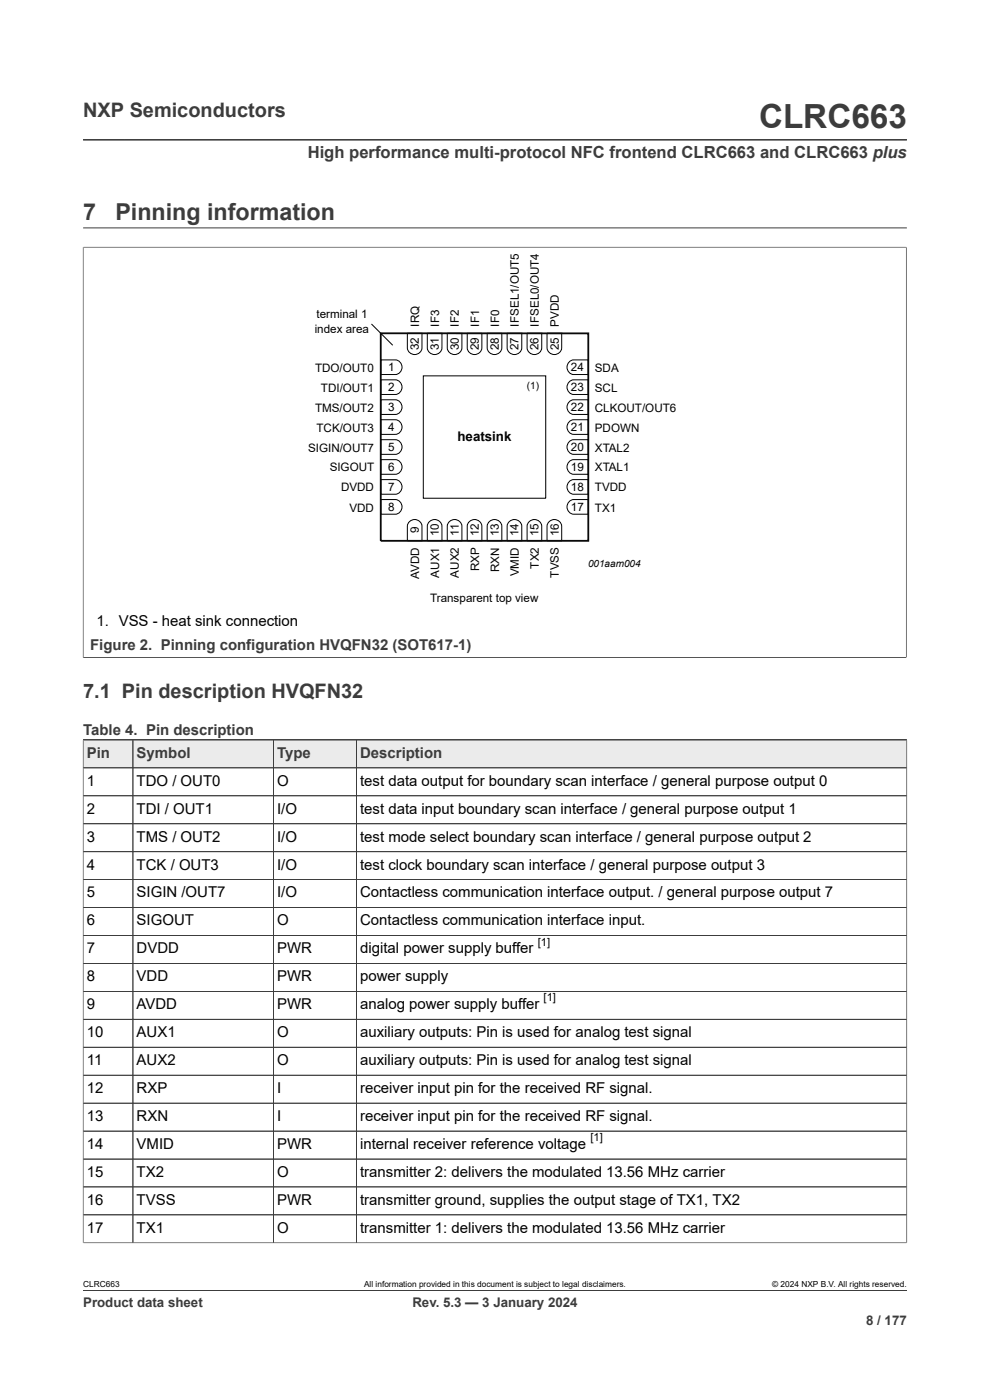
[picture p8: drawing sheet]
<svg xmlns="http://www.w3.org/2000/svg" width="210mm" height="297mm" viewBox="0 0 210 297" stroke-linecap="round" stroke-linejoin="round" font-family="sans-serif">
<defs><g id="words">
<text font-size="7.1" fill="#3c3c3c" x="161" y="27.2">CLRC663</text>
<g font-size="4.9" fill="#3c3c3c">
<text x="17.6" y="46.6">7</text>
<text x="24.5" y="46.6">Pinning information</text>
</g>
<g font-size="4.2" fill="#3c3c3c">
<text x="17.6" y="24.8">NXP Semiconductors</text>
<text x="17.6" y="148.1">7.1 Pin description HVQFN32</text>
</g>
<text font-size="3.5" fill="#3c3c3c" x="65.3" y="33.5">High performance multi-protocol NFC frontend CLRC663 and CLRC663 plus</text>
<g font-size="3.2" fill="#3c3c3c">
<text x="19.1" y="138">Figure 2. Pinning configuration HVQFN32 (SOT617-1)</text>
<text x="17.6" y="155.8">Table 4. Pin description</text>
<text x="18.4" y="160.8">Pin</text>
<text x="29" y="160.8">Symbol</text>
<text x="58.8" y="160.8">Type</text>
<text x="76.4" y="160.8">Description</text>
</g>
<g font-size="3.2">
<text x="20.5" y="132.8">1. VSS - heat sink connection</text>
<text x="18.4" y="166.7">1</text>
<text x="29" y="166.7">TDO / OUT0</text>
<text x="58.8" y="166.7">O</text>
<text x="76.4" y="166.7">test data output for boundary scan interface / general purpose output 0</text>
<text x="18.4" y="172.6">2</text>
<text x="29" y="172.6">TDI / OUT1</text>
<text x="58.8" y="172.6">I/O</text>
<text x="76.4" y="172.6">test data input boundary scan interface / general purpose output 1</text>
<text x="18.4" y="178.5">3</text>
<text x="29" y="178.5">TMS / OUT2</text>
<text x="58.8" y="178.5">I/O</text>
<text x="76.4" y="178.5">test mode select boundary scan interface / general purpose output 2</text>
<text x="18.4" y="184.5">4</text>
<text x="29" y="184.5">TCK / OUT3</text>
<text x="58.8" y="184.5">I/O</text>
<text x="76.4" y="184.5">test clock boundary scan interface / general purpose output 3</text>
<text x="18.4" y="190.4">5</text>
<text x="29" y="190.4">SIGIN /OUT7</text>
<text x="58.8" y="190.4">I/O</text>
<text x="76.4" y="190.4">Contactless communication interface output. / general purpose output 7</text>
<text x="18.4" y="196.3">6</text>
<text x="29" y="196.3">SIGOUT</text>
<text x="58.8" y="196.3">O</text>
<text x="76.4" y="196.3">Contactless communication interface input.</text>
<text x="18.4" y="202.2">7</text>
<text x="29" y="202.2">DVDD</text>
<text x="58.8" y="202.2">PWR</text>
<text x="76.4" y="202.2">digital power supply buffer</text>
<text x="18.4" y="208.2">8</text>
<text x="29" y="208.2">VDD</text>
<text x="58.8" y="208.2">PWR</text>
<text x="76.4" y="208.2">power supply</text>
<text x="18.4" y="214.1">9</text>
<text x="29" y="214.1">AVDD</text>
<text x="58.8" y="214.1">PWR</text>
<text x="76.4" y="214.1">analog power supply buffer</text>
<text x="18.4" y="220">10</text>
<text x="29" y="220">AUX1</text>
<text x="58.8" y="220">O</text>
<text x="76.4" y="220">auxiliary outputs: Pin is used for analog test signal</text>
<text x="18.4" y="226">11</text>
<text x="29" y="226">AUX2</text>
<text x="58.8" y="226">O</text>
<text x="76.4" y="226">auxiliary outputs: Pin is used for analog test signal</text>
<text x="18.4" y="231.9">12</text>
<text x="29" y="231.9">RXP</text>
<text x="58.8" y="231.9">I</text>
<text x="76.4" y="231.9">receiver input pin for the received RF signal.</text>
<text x="18.4" y="237.8">13</text>
<text x="29" y="237.8">RXN</text>
<text x="58.8" y="237.8">I</text>
<text x="76.4" y="237.8">receiver input pin for the received RF signal.</text>
<text x="18.4" y="243.7">14</text>
<text x="29" y="243.7">VMID</text>
<text x="58.8" y="243.7">PWR</text>
<text x="76.4" y="243.7">internal receiver reference voltage</text>
<text x="18.4" y="249.7">15</text>
<text x="29" y="249.7">TX2</text>
<text x="58.8" y="249.7">O</text>
<text x="76.4" y="249.7">transmitter 2: delivers the modulated 13.56 MHz carrier</text>
<text x="18.4" y="255.6">16</text>
<text x="29" y="255.6">TVSS</text>
<text x="58.8" y="255.6">PWR</text>
<text x="76.4" y="255.6">transmitter ground, supplies the output stage of TX1, TX2</text>
<text x="18.4" y="261.5">17</text>
<text x="29" y="261.5">TX1</text>
<text x="58.8" y="261.5">O</text>
<text x="76.4" y="261.5">transmitter 1: delivers the modulated 13.56 MHz carrier</text>
</g>
<text font-size="2.8" x="97" y="93.5">heatsink</text>
<g font-size="2.8" fill="#3c3c3c">
<text x="17.6" y="277.3">Product data sheet</text>
<text x="87.5" y="277.3">Rev. 5.3 — 3 January 2024</text>
<text x="183.7" y="281">8 / 177</text>
</g>
<g font-size="2.5">
<text x="66.8" y="70.5">index area</text>
<text x="67.1" y="67.6">terminal 1</text>
<text x="88.9" y="69.3" transform="rotate(-90 88.9 69.3)">IRQ</text>
<text x="93.2" y="69.3" transform="rotate(-90 93.2 69.3)">IF3</text>
<text x="97.4" y="69.3" transform="rotate(-90 97.4 69.3)">IF2</text>
<text x="101.6" y="69.3" transform="rotate(-90 101.6 69.3)">IF1</text>
<text x="105.9" y="69.3" transform="rotate(-90 105.9 69.3)">IF0</text>
<text x="110.1" y="69.3" transform="rotate(-90 110.1 69.3)">IFSEL1/OUT5</text>
<text x="114.3" y="69.3" transform="rotate(-90 114.3 69.3)">IFSEL0/OUT4</text>
<text x="118.6" y="69.3" transform="rotate(-90 118.6 69.3)">PVDD</text>
<text x="88.9" y="74.3" transform="rotate(-90 88.9 74.3)">32</text>
<text x="93.1" y="74.3" transform="rotate(-90 93.1 74.3)">31</text>
<text x="97.3" y="74.3" transform="rotate(-90 97.3 74.3)">30</text>
<text x="101.6" y="74.3" transform="rotate(-90 101.6 74.3)">29</text>
<text x="105.8" y="74.3" transform="rotate(-90 105.8 74.3)">28</text>
<text x="110" y="74.3" transform="rotate(-90 110 74.3)">27</text>
<text x="114.3" y="74.3" transform="rotate(-90 114.3 74.3)">26</text>
<text x="118.5" y="74.3" transform="rotate(-90 118.5 74.3)">25</text>
<text x="66.8" y="78.9">TDO/OUT0</text>
<text x="68.1" y="83.1">TDI/OUT1</text>
<text x="82.3" y="83">2</text>
<text x="82.3" y="78.8">1</text>
<text x="121.1" y="83">23</text>
<text x="121.1" y="78.8">24</text>
<text x="126.2" y="83.1">SCL</text>
<text x="126.2" y="78.9">SDA</text>
<text x="66.8" y="87.3">TMS/OUT2</text>
<text x="82.3" y="87.2">3</text>
<text x="121.1" y="87.2">22</text>
<text x="126.2" y="87.3">CLKOUT/OUT6</text>
<text x="65.4" y="95.8">SIGIN/OUT7</text>
<text x="67.1" y="91.6">TCK/OUT3</text>
<text x="82.3" y="95.7">5</text>
<text x="82.3" y="91.5">4</text>
<text x="121.1" y="95.7">20</text>
<text x="121.1" y="91.5">21</text>
<text x="126.2" y="95.8">XTAL2</text>
<text x="126.2" y="91.6">PDOWN</text>
<text x="69.9" y="100">SIGOUT</text>
<text x="82.3" y="99.9">6</text>
<text x="121.1" y="99.9">19</text>
<text x="126.2" y="100">XTAL1</text>
<text x="72.3" y="104.3">DVDD</text>
<text x="82.3" y="104.2">7</text>
<text x="121.1" y="104.2">18</text>
<text x="126.2" y="104.3">TVDD</text>
<text x="74.1" y="108.5">VDD</text>
<text x="82.3" y="108.4">8</text>
<text x="88.9" y="113.1" transform="rotate(-90 88.9 113.1)">9</text>
<text x="93.1" y="113.8" transform="rotate(-90 93.1 113.8)">10</text>
<text x="97.3" y="113.7" transform="rotate(-90 97.3 113.7)">11</text>
<text x="101.6" y="113.8" transform="rotate(-90 101.6 113.8)">12</text>
<text x="105.8" y="113.8" transform="rotate(-90 105.8 113.8)">13</text>
<text x="110" y="113.8" transform="rotate(-90 110 113.8)">14</text>
<text x="114.3" y="113.8" transform="rotate(-90 114.3 113.8)">15</text>
<text x="118.5" y="113.8" transform="rotate(-90 118.5 113.8)">16</text>
<text x="121.1" y="108.4">17</text>
<text x="126.2" y="108.5">TX1</text>
<text x="88.9" y="122.8" transform="rotate(-90 88.9 122.8)">AVDD</text>
<text x="93.2" y="122.5" transform="rotate(-90 93.2 122.5)">AUX1</text>
<text x="97.4" y="122.5" transform="rotate(-90 97.4 122.5)">AUX2</text>
<text x="101.6" y="121.1" transform="rotate(-90 101.6 121.1)">RXP</text>
<text x="105.9" y="121.3" transform="rotate(-90 105.9 121.3)">RXN</text>
<text x="110.1" y="122.3" transform="rotate(-90 110.1 122.3)">VMID</text>
<text x="114.3" y="120.6" transform="rotate(-90 114.3 120.6)">TX2</text>
<text x="118.6" y="122.5" transform="rotate(-90 118.6 122.5)">TVSS</text>
<text x="91.3" y="127.7">Transparent top view</text>
</g>
<g font-size="2.4">
<text x="114.1" y="200.6">[1]</text>
<text x="115.3" y="212.5">[1]</text>
<text x="125.2" y="242.1">[1]</text>
</g>
<g font-size="2.1">
<text x="111.8" y="82.5">(1)</text>
<text x="124.7" y="120.3">001aam004</text>
</g>
<g font-size="1.8">
<text x="17.6" y="273.1">CLRC663</text>
<text x="77.2" y="273.1">All information provided in this document is subject to legal disclaimers.</text>
<text x="163.8" y="273.1">© 2024 NXP B.V. All rights reserved.</text>
</g>
</g></defs>
<path d="M17.6 29.7h174.8M17.6 52.4h174.7M17.6 52.4v87.2M17.6 48.3h174.8M192.2 52.4v87.2M17.6 139.5h174.7M17.6 157h174.8" fill="none" stroke="#3c3c3c" stroke-width=".21"/>
<path d="M80.8 70.7h44v44h-44z" fill="none" stroke="#000" stroke-width=".38"/>
<g fill="none" stroke="#000" stroke-width=".21">
<path d="M78.8 68.7l4.5 4.5M80.8 76.3h3.1a1.56 1.56 0 0 1 1.4 1.6 1.56 1.56 0 0 1-1.4 1.6h-3.1zM86.4 70.7h3.1v3.1a1.56 1.56 0 0 1-1.5 1.4 1.56 1.56 0 0 1-1.6-1.4zM89.8 79.7h26v26h-26zM90.6 70.7h3.1v3.1a1.56 1.56 0 0 1-1.5 1.4 1.56 1.56 0 0 1-1.6-1.4zM94.9 70.7h3.1v3.1a1.56 1.56 0 0 1-1.6 1.4 1.56 1.56 0 0 1-1.5-1.4zM99.1 70.7h3.1v3.1a1.56 1.56 0 0 1-1.5 1.4 1.56 1.56 0 0 1-1.6-1.4zM103.3 70.7h3.1v3.1a1.56 1.56 0 0 1-1.5 1.4 1.56 1.56 0 0 1-1.6-1.4zM107.6 70.7h3.1v3.1a1.56 1.56 0 0 1-1.6 1.4 1.56 1.56 0 0 1-1.5-1.4zM111.8 70.7h3.1v3.1a1.56 1.56 0 0 1-1.5 1.4 1.56 1.56 0 0 1-1.6-1.4zM116 70.7h3.1v3.1a1.56 1.56 0 0 1-1.5 1.4 1.56 1.56 0 0 1-1.6-1.4zM120.9 76.7l.8-.4h3.1v3.2h-3.1a1.57 1.57 0 0 1-1.4-1.2 1.57 1.57 0 0 1 .6-1.6z"/>
<path d="M80.8 97.5h3.1a1.56 1.56 0 0 1 1.4 1.6 1.56 1.56 0 0 1-1.4 1.5h-3.1zM80.8 93.3h3.1a1.56 1.56 0 0 1 1.4 1.5 1.56 1.56 0 0 1-1.4 1.6h-3.1zM80.8 89h3.1a1.56 1.56 0 0 1 1.4 1.6 1.56 1.56 0 0 1-1.4 1.5h-3.1zM80.8 84.8h3.1a1.56 1.56 0 0 1 1.4 1.6 1.56 1.56 0 0 1-1.4 1.5h-3.1zM80.8 80.6h3.1a1.56 1.56 0 0 1 1.4 1.5 1.56 1.56 0 0 1-1.4 1.6h-3.1zM120.9 97.8l.8-.3h3.1v3.1h-3.1a1.57 1.57 0 0 1-1.4-1.1 1.57 1.57 0 0 1 .6-1.7zM120.9 93.6l.8-.3h3.1v3.1h-3.1a1.58 1.58 0 0 1-1.4-1.1 1.58 1.58 0 0 1 .6-1.7zM120.9 89.4l.8-.4h3.1v3.1h-3.1a1.57 1.57 0 0 1-1.4-1.1 1.57 1.57 0 0 1 .6-1.6zM120.9 85.1l.8-.3h3.1v3.1h-3.1a1.57 1.57 0 0 1-1.4-1.1 1.57 1.57 0 0 1 .6-1.7zM120.9 80.9l.8-.3h3.1v3.1h-3.1a1.57 1.57 0 0 1-1.4-1.1 1.57 1.57 0 0 1 .6-1.7zM80.8 106h3.1a1.56 1.56 0 0 1 1.4 1.5 1.56 1.56 0 0 1-1.4 1.6h-3.1zM80.8 101.7h3.1a1.56 1.56 0 0 1 1.4 1.6 1.56 1.56 0 0 1-1.4 1.5h-3.1z"/>
<path d="M86.7 110.8a1.57 1.57 0 0 1 1.7-.5 1.57 1.57 0 0 1 1.1 1.3v3.1h-3.1v-3.1zM91 110.8a1.57 1.57 0 0 1 1.6-.5 1.57 1.57 0 0 1 1.1 1.3v3.1h-3.1v-3.1zM95.2 110.8a1.57 1.57 0 0 1 1.7-.5 1.57 1.57 0 0 1 1.1 1.3v3.1h-3.1v-3.1zM99.4 110.8a1.57 1.57 0 0 1 1.7-.5 1.57 1.57 0 0 1 1.1 1.3v3.1h-3.1v-3.1zM103.7 110.8a1.57 1.57 0 0 1 1.6-.5 1.57 1.57 0 0 1 1.1 1.3v3.1h-3.1v-3.1zM107.9 110.8a1.57 1.57 0 0 1 1.7-.5 1.57 1.57 0 0 1 1.1 1.3v3.1h-3.1v-3.1zM112.1 110.8a1.57 1.57 0 0 1 1.7-.5 1.57 1.57 0 0 1 1.1 1.3v3.1h-3.1v-3.1zM116.4 110.8a1.57 1.57 0 0 1 1.6-.5 1.57 1.57 0 0 1 1.1 1.3v3.1h-3.1v-3.1zM120.9 106.3l.8-.3h3.1v3.1h-3.1a1.58 1.58 0 0 1-1.4-1.1 1.58 1.58 0 0 1 .6-1.7zM120.9 102.1l.8-.4h3.1v3.1h-3.1a1.57 1.57 0 0 1-1.4-1.1 1.57 1.57 0 0 1 .6-1.6z"/>
</g>
<path d="M17.7 157h10.4v5.8h-10.4z" fill="#ebebeb"/>
<path d="M17.6 157h10.6v5.9h-10.6z" fill="none" stroke="#3c3c3c" stroke-width=".21"/>
<path d="M28.3 157h29.6v5.8h-29.6z" fill="#ebebeb"/>
<path d="M28.2 157h29.8v5.9h-29.8z" fill="none" stroke="#3c3c3c" stroke-width=".21"/>
<path d="M58.1 157h17.4v5.8h-17.4z" fill="#ebebeb"/>
<path d="M58 157h17.6v5.9h-17.6z" fill="none" stroke="#3c3c3c" stroke-width=".21"/>
<path d="M75.7 157h116.6v5.8h-116.6z" fill="#ebebeb"/>
<g fill="none" stroke="#3c3c3c" stroke-width=".21">
<path d="M17.6 157h174.8v106.7M17.6 157v106.7M28.2 157v106.7M58 157v106.7M75.6 157v106.7M17.6 162.9h174.8M17.6 168.8h174.8M17.6 174.8h174.8M17.6 180.7h174.8M17.6 186.6h174.8M17.6 192.5h174.8M17.6 198.5h174.8"/>
<path d="M17.6 204.4h174.8M17.6 210.3h174.8M17.6 216.2h174.8M17.6 222.2h174.8M17.6 228.1h174.8M17.6 234h174.8M17.6 239.9h174.8M17.6 245.9h174.8M17.6 251.8h174.8M17.6 257.7h174.8M17.6 263.7h174.8M17.6 273.8h174.8"/>
</g>
<use href="#words"/>
</svg>
